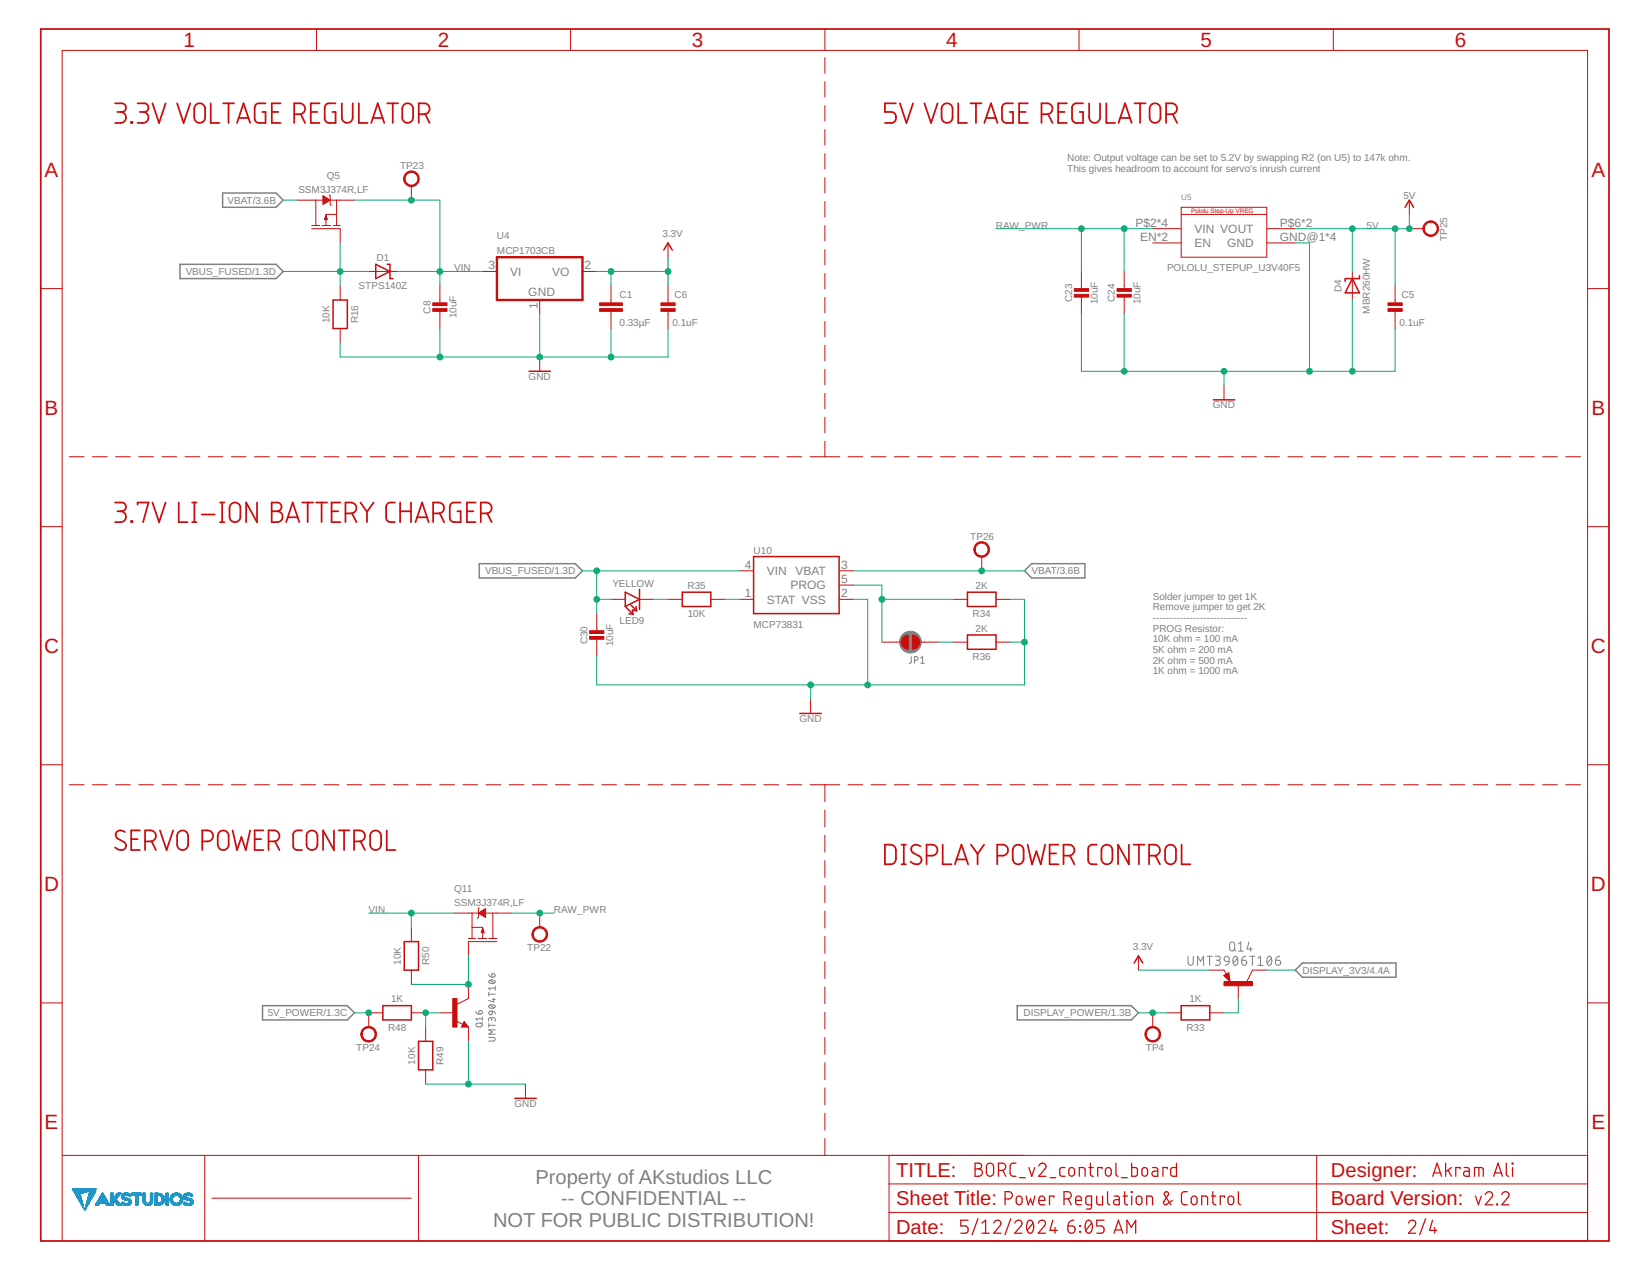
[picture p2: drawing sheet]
<svg xmlns="http://www.w3.org/2000/svg" width="279mm" height="216mm" viewBox="0 0 279 216" stroke-linecap="round" stroke-linejoin="round" font-family="sans-serif">
<defs><g id="words">
<g font-size="3.5" fill="#c90d0c">
<text x="31.1" y="8">1</text>
<text x="74.1" y="8">2</text>
<text x="117.1" y="8">3</text>
<text x="160.1" y="8">4</text>
<text x="203.2" y="8">5</text>
<text x="246.2" y="8">6</text>
<text x="7.5" y="29.9">A</text>
<text x="269.3" y="29.9">A</text>
<text x="7.5" y="70.2">B</text>
<text x="269.3" y="70.2">B</text>
<text x="7.5" y="110.5">C</text>
<text x="269.2" y="110.5">C</text>
<text x="7.5" y="150.8">D</text>
<text x="269.2" y="150.8">D</text>
<text x="7.5" y="191.1">E</text>
<text x="269.3" y="191.1">E</text>
</g>
<g font-size="3.4" fill="#808080">
<text x="90.6" y="200.3">Property of AKstudios LLC</text>
<text x="95" y="203.9">-- CONFIDENTIAL --</text>
<text x="83.4" y="207.6">NOT FOR PUBLIC DISTRIBUTION!</text>
</g>
<g font-size="3.4" fill="#c90d0c">
<text x="151.7" y="199.1">TITLE:</text>
<text x="151.7" y="203.9">Sheet Title:</text>
<text x="225.2" y="203.9">Board Version:</text>
<text x="225.2" y="199.1">Designer:</text>
<text x="151.7" y="208.8">Date:</text>
<text x="225.2" y="208.8">Sheet:</text>
</g>
<g font-size="2" fill="#808080">
<text x="192.2" y="38.4">P$2*4</text>
<text x="193" y="40.8">EN*2</text>
<text x="202.1" y="39.4">VIN VOUT</text>
<text x="202.1" y="41.8">EN</text>
<text x="207.7" y="41.8">GND</text>
<text x="216.6" y="40.8">GND@1*4</text>
<text x="216.6" y="38.4">P$6*2</text>
<text x="82.6" y="45.6">3</text>
<text x="86.3" y="46.7">VI</text>
<text x="93.4" y="46.6">VO</text>
<text x="98.9" y="45.6">2</text>
<text x="89.4" y="50">GND</text>
<text x="91" y="52.2" transform="rotate(-90 91 52.2)">1</text>
<text x="126.1" y="96.3">4</text>
<text x="126.1" y="101.1">1</text>
<text x="129.7" y="97.3">VIN</text>
<text x="133.8" y="99.7">PROG</text>
<text x="134.6" y="97.3">VBAT</text>
<text x="142.3" y="96.3">3</text>
<text x="142.3" y="98.7">5</text>
<text x="142.3" y="101.1">2</text>
<text x="129.7" y="102.1">STAT VSS</text>
</g>
<g font-size="1.7" fill="#808080">
<text x="67.7" y="28.7">TP23</text>
<text x="180.6" y="27.2">Note: Output voltage can be set to 5.2V by swapping R2 (on U5) to 147k ohm.</text>
<text x="180.6" y="29">This gives headroom to account for servo's inrush current</text>
<text x="38.5" y="34.5">VBAT/3.6B</text>
<text x="50.5" y="32.7">SSM3J374R,LF</text>
<text x="55.3" y="30.2">Q5</text>
<text x="237.5" y="33.6">5V</text>
<text x="84.1" y="40.5">U4</text>
<text x="112.1" y="40.1">3.3V</text>
<text x="168.5" y="38.7">RAW_PWR</text>
<text x="231.3" y="38.7">5V</text>
<text x="244.9" y="40.8" transform="rotate(-90 244.9 40.8)">TP25</text>
<text x="31.4" y="46.5">VBUS_FUSED/1.3D</text>
<text x="63.7" y="44.1">D1</text>
<text x="76.9" y="45.9">VIN</text>
<text x="84.1" y="42.9">MCP1703CB</text>
<text x="197.5" y="45.9">POLOLU_STEPUP_U3V40F5</text>
<text x="60.7" y="48.9">STPS140Z</text>
<text x="72.9" y="53.1" transform="rotate(-90 72.9 53.1)">C8</text>
<text x="77.2" y="53.9" transform="rotate(-90 77.2 53.9)">10uF</text>
<text x="104.9" y="50.4">C1</text>
<text x="114.2" y="50.4">C6</text>
<text x="181.4" y="51.1" transform="rotate(-90 181.4 51.1)">C23</text>
<text x="185.8" y="51.5" transform="rotate(-90 185.8 51.5)">10uF</text>
<text x="188.7" y="51.1" transform="rotate(-90 188.7 51.1)">C24</text>
<text x="193" y="51.5" transform="rotate(-90 193 51.5)">10uF</text>
<text x="227" y="49.4" transform="rotate(-90 227 49.4)">D4</text>
<text x="231.8" y="53.1" transform="rotate(-90 231.8 53.1)">MBR260HW</text>
<text x="237.2" y="50.4">C5</text>
<text x="55.8" y="54.7" transform="rotate(-90 55.8 54.7)">10K</text>
<text x="60.6" y="54.7" transform="rotate(-90 60.6 54.7)">R16</text>
<text x="104.9" y="55.2">0.33µF</text>
<text x="113.8" y="55.2">0.1uF</text>
<text x="236.8" y="55.2">0.1uF</text>
<text x="89.5" y="64.3">GND</text>
<text x="205.3" y="69.1">GND</text>
<text x="127.5" y="93.7">U10</text>
<text x="164.2" y="91.4">TP26</text>
<text x="82.1" y="97.2">VBUS_FUSED/1.3D</text>
<text x="103.6" y="99.2">YELLOW</text>
<text x="116.3" y="99.6">R35</text>
<text x="165.1" y="99.6">2K</text>
<text x="174.6" y="97.2">VBAT/3.6B</text>
<text x="195.1" y="101.5">Solder jumper to get 1K</text>
<text x="104.9" y="105.5">LED9</text>
<text x="116.4" y="104.4">10K</text>
<text x="127.5" y="106.2">MCP73831</text>
<text x="164.6" y="104.4">R34</text>
<text x="165.1" y="106.9">2K</text>
<text x="195.1" y="103.3">Remove jumper to get 2K</text>
<text x="195.1" y="105.1">----------------------------</text>
<text x="195.1" y="106.9">PROG Resistor:</text>
<text x="99.4" y="109" transform="rotate(-90 99.4 109)">C30</text>
<text x="103.8" y="109.4" transform="rotate(-90 103.8 109.4)">10uF</text>
<text x="164.6" y="111.7">R36</text>
<text x="195.1" y="108.7">10K ohm = 100 mA</text>
<text x="195.1" y="110.5">5K ohm = 200 mA</text>
<text x="195.1" y="112.3">2K ohm = 500 mA</text>
<text x="195.1" y="114.1">1K ohm = 1000 mA</text>
<text x="135.3" y="122.2">GND</text>
<text x="62.4" y="154.5">VIN</text>
<text x="76.9" y="153.3">SSM3J374R,LF</text>
<text x="76.9" y="150.9">Q11</text>
<text x="93.8" y="154.5">RAW_PWR</text>
<text x="89.2" y="160.9">TP22</text>
<text x="191.7" y="160.8">3.3V</text>
<text x="67.8" y="163.2" transform="rotate(-90 67.8 163.2)">10K</text>
<text x="72.7" y="163.3" transform="rotate(-90 72.7 163.3)">R50</text>
<text x="220.4" y="164.7">DISPLAY_3V3/4.4A</text>
<text x="45.3" y="172">5V_POWER/1.3C</text>
<text x="66.2" y="169.6">1K</text>
<text x="173.2" y="172">DISPLAY_POWER/1.3B</text>
<text x="201.3" y="169.6">1K</text>
<text x="60.3" y="177.8">TP24</text>
<text x="65.7" y="174.4">R48</text>
<text x="193.9" y="177.8">TP4</text>
<text x="200.8" y="174.4">R33</text>
<text x="70.2" y="180.1" transform="rotate(-90 70.2 180.1)">10K</text>
<text x="75.1" y="180.2" transform="rotate(-90 75.1 180.2)">R49</text>
<text x="87" y="187.3">GND</text>
</g>
<text font-size="1.4" fill="#808080" x="199.9" y="33.9">U5</text>
<text font-size="1.1" fill="#c90d0c" x="201.6" y="36">Pololu Step-Up VREG</text>
</g></defs>
<g fill="none" stroke="#808080" stroke-width=".17">
<path d="M154.2 111.1v1l-.3 .1M154.8 111.7l.5-.1v-.4l-.5-.1v1.1M155.8 112.2h.6M155.8 111.4l.3-.3v1.1M208.2 159.5a.44 .44 0 0 1 .5-.1 .44 .44 0 0 1 .3 .4v.7a.43 .43 0 0 1-.5 .4 .43 .43 0 0 1-.4-.4v-.7zM209.5 159.7l.5-.3v1.5M211.4 159.4l-.4 1.2h.9M80.5 171.1a.47 .47 0 0 0 .5 .5M80.6 173.2l.1-.1h.6l.3 .3a.31 .31 0 0 1-.3 .3h-.6l-.2-.2zM81.1 171a.32 .32 0 0 1 .5 .2 .32 .32 0 0 1-.3 .4h-.3zM81.6 173l-.2 .2M81.6 172.4h-1.1l.3 .3"/>
<path d="M81.6 172.1v.6M82.7 175.5l.9 .1 .2 .2-.2 .3h-.9M82.7 164.8a.51 .51 0 0 0 .5 .5M82.7 173.5h1.1M82.7 167.9v.6M82.7 173.2v.6M82.7 168.2h1.1M82.7 166a.62 .62 0 0 1 1.1 .2 .62 .62 0 0 1-1.1-.2zM82.8 171.2l.5-.1v.3a.31 .31 0 0 1-.4 .3 .31 .31 0 0 1-.1-.5zM82.8 170.1a.63 .63 0 0 1 1 .3 .62 .62 0 0 1-1.1-.2zM83 170.1l.6 .5M83 165.9l.6 .4"/>
<path d="M83.2 172.5l.1-.3h.3l.2 .1v.5M83.2 172.7v-.4l-.3-.1-.2 .1v.5M83.3 164.8a.32 .32 0 0 1 .5 .1 .32 .32 0 0 1-.3 .4h-.3zM83.3 171.1l.3 .1 .2 .4M83.3 169.1h.5M83.6 168.9v.6l-.9-.2M83.8 174.2h-1.1l.6 .4-.6 .4h1.1M83.8 166.9v.6M83.8 167.2h-1.1l.3 .3M201.1 161.8v1.1a.43 .43 0 0 0 .4 .4 .43 .43 0 0 0 .4-.4v-1.1M202.7 163.3v-1.5l.5 .9 .5-.9v1.5M204.3 161.8h.8"/>
<path d="M204.7 161.8v1.5M205.7 161.8h.5a.34 .34 0 0 1 .3 .3 .34 .34 0 0 1-.3 .4h-.4M206.1 162.5a.43 .43 0 0 1 .4 .4 .43 .43 0 0 1-.4 .4h-.4M207.3 161.9a.42 .42 0 0 1 .4-.1 .42 .42 0 0 1 .3 .4v.5l-.6-.1-.2-.3zM208 162.7a.67 .67 0 0 1-.7 .6M208.8 160.6l.3 .3M208.8 161.9l.3-.1a.92 .92 0 0 1 0 1.5 .96 .96 0 0 1-.3-1.4zM209.4 162.1l-.7 .9M209.5 160.9h.9M210.1 162.5h.5a.43 .43 0 0 1 .4 .4 .43 .43 0 0 1-.5 .4 .43 .43 0 0 1-.4-.4zM210.8 161.8a.67 .67 0 0 0-.7 .7M211.5 161.8h.9"/>
<path d="M211.6 160.3v.6M211.9 161.8v1.5M212.9 163.3h.8M212.9 162.1l.4-.3v1.5M214.6 161.9l.2-.1a.89 .89 0 0 1 0 1.5 1 1 0 0 1-.2-1.4zM215.2 162.1l-.7 .9M215.9 162.5h.5a.43 .43 0 0 1 .3 .5 .43 .43 0 0 1-.4 .3 .43 .43 0 0 1-.4-.4zM216.6 161.8a.7 .7 0 0 0-.7 .7"/>
</g>
<circle cx="154.1" cy="108.6" r="1.84" fill="#808080" stroke="#808080" stroke-width=".17"/>
<path d="M37.7 32.7h9l1.2 1.2-1.2 1.2h-9zM30.5 44.7h16.2l1.2 1.2-1.2 1.2h-16.2zM81.1 95.4h16.3l1.2 1.2-1.2 1.2h-16.3zM173.4 96.6l1.2-1.2h9v2.4h-9zM44.4 170.2h14.4l1.2 1.2-1.2 1.2h-14.4zM172.1 170.2h19.4l1.2 1.2-1.2 1.2h-19.4zM219.2 164.1l1.2-1.2h15.8v2.5h-15.8z" fill="none" stroke="#808080" stroke-width=".25"/>
<g fill="none" stroke="#c90d0c" stroke-width=".17">
<path d="M53.6 4.9v3.6M96.6 4.9v3.6M139.6 4.9v3.6M139.6 9.7v2.7M139.6 13.8v2.6M139.6 17.9v2.6M182.6 4.9v3.6M225.6 4.9v3.6M50.3 33.9h4.3M52.7 38.7h4.9v2.4M52.7 38.2h1.4M53.4 33.9v4.3"/>
<path d="M54.5 38.2h1.4M54.7 33.8h1.1M54.7 33.1l1.2 .8-1.2 .7zM54.7 34.5h.1M54.7 34.4h.3M54.7 34.3h.5M54.7 34.2h.7M54.7 34.1h.8M54.7 34h1M54.7 33.7h.9M54.7 33.6h.8M54.7 33.5h.6"/>
<path d="M54.7 33.4h.4M54.7 33.3h.2M54.7 33.2h.1M54.9 37.1h.5M55 37h.3M55 36.9h.3M55 36.8h.3M55.1 36.7h.1M55.1 36.6h.1M55.2 36.4l.2 .8h-.5zM55.7 33l.2 .1v1.5l.1 .2M55.9 33.9h4.1"/>
<path d="M56.4 38.2h1.2M57 33.9v4.3M57 36.3h-1.8v1.9M69.6 31.5v2.4M139.6 21.9v2.7M139.6 26v2.6M139.6 30v2.7M139.6 34.1v2.6M139.6 38.1v2.7M195.1 38.7h4.8M199.9 36.3h14.5M199.9 35.1h14.5v8.4h-14.5z"/>
<path d="M214.4 38.7h4.8M238.5 33.9v2.4M238.5 38.7h2.4M6.9 48.8h3.6M57.6 48.3v2.5M57.6 55.6v2.4M62.4 45.9h4.8M74.4 48.3v3.2M74.4 52.5v3.1M81.7 45.9h2.4M91.3 50.8v2.4M98.6 45.9h2.4"/>
<path d="M103.4 48.3v2.9M103.4 52.7v2.9M113.1 41.1v2.4M113.1 48.3v3.2M113.1 52.5v3.1M139.6 42.2v2.6M139.6 46.2v2.7M139.6 50.3v2.6M139.6 54.4v2.6M139.6 58.4v2.7M183 45.9v3.2M183 50v3.2"/>
<path d="M190.2 45.9v3.2M190.2 50v3.2M195.1 41.1h4.8M214.4 41.1h4.8M228.9 45.9v4.9M236.1 48.3v3.2M236.1 52.5v3.1M268.7 48.8h3.6M11.7 77.3h2.5M15.6 77.3h2.5M19.6 77.3h2.5M23.5 77.3h2.5"/>
<path d="M27.4 77.3h2.5M31.3 77.3h2.5M35.2 77.3h2.5M39.2 77.3h2.4M43.1 77.3h2.5M47 77.3h2.5M50.9 77.3h2.5M54.8 77.3h2.5M58.7 77.3h2.5M62.7 77.3h2.5M66.6 77.3h2.5M70.5 77.3h2.5"/>
<path d="M74.4 77.3h2.5M78.3 77.3h2.5M82.3 77.3h2.4M86.2 77.3h2.5M90.1 77.3h2.5M91.3 60.4v2.4M94 77.3h2.5M97.9 77.3h2.5M101.8 77.3h2.5M105.7 77.3h2.5M109.7 77.3h2.5M113.6 77.3h2.5"/>
<path d="M117.5 77.3h2.5M121.4 77.3h2.5M125.3 77.3h2.5M129.3 77.3h2.5M133.2 77.3h2.5M137.1 77.3h5M139.6 62.5v2.6M139.6 66.5v2.7M139.6 70.6v2.6M139.6 74.7v2.6M143.5 77.3h2.5M147.4 77.3h2.5"/>
<path d="M151.3 77.3h2.5M155.3 77.3h2.5M159.2 77.3h2.5M163.1 77.3h2.5M167 77.3h2.5M170.9 77.3h2.5M174.9 77.3h2.5M178.8 77.3h2.5M182.7 77.3h2.5M186.6 77.3h2.5M190.5 77.3h2.5M194.4 77.3h2.5"/>
<path d="M198.4 77.3h2.5M202.3 77.3h2.5M206.2 77.3h2.5M207.1 65.2v2.4M210.1 77.3h2.5M214 77.3h2.5M218 77.3h2.5M221.9 77.3h2.5M225.8 77.3h2.5M229.7 77.3h2.5M233.6 77.3h2.5M237.5 77.3h2.5"/>
<path d="M241.4 77.3h2.5M245.4 77.3h2.5M249.3 77.3h2.5M253.2 77.3h2.5M257.1 77.3h2.5M261 77.3h2.5M265 77.3h2.5M6.9 89.1h3.6M125.1 96.6h2.4M142 96.6h2.4M142 99h2.4M166.1 94.2v2.4"/>
<path d="M268.7 89.1h3.6M101 103.8v3.2M101 107.9v3.2M103.4 101.4h2.4M108.2 101.4h2.4M113.1 101.4h2.4M120.3 101.4h2.4M125.1 101.4h2.4M137.2 118.3v2.4M142 101.4h2.4M149.2 108.6h3.3M155.6 108.6h3.3"/>
<path d="M161.3 101.4h2.4M161.3 108.6h2.4M168.6 101.4h2.4M168.6 108.6h2.4M6.9 129.4h3.6M11.7 132.8h2.5M15.6 132.8h2.5M19.6 132.8h2.5M23.5 132.8h2.5M27.4 132.8h2.5M31.3 132.8h2.5M35.2 132.8h2.5"/>
<path d="M39.2 132.8h2.4M43.1 132.8h2.5M47 132.8h2.5M50.9 132.8h2.5M54.8 132.8h2.5M58.7 132.8h2.5M62.7 132.8h2.5M66.6 132.8h2.5M70.5 132.8h2.5M74.4 132.8h2.5M78.3 132.8h2.5M82.3 132.8h2.4"/>
<path d="M86.2 132.8h2.5M90.1 132.8h2.5M94 132.8h2.5M97.9 132.8h2.5M101.8 132.8h2.5M105.7 132.8h2.5M109.7 132.8h2.5M113.6 132.8h2.5M117.5 132.8h2.5M121.4 132.8h2.5M125.3 132.8h2.5M129.3 132.8h2.5"/>
<path d="M133.2 132.8h2.5M137.1 132.8h5M139.6 132.8v2.8M139.6 137.1v2.8M143.5 132.8h2.5M147.4 132.8h2.5M151.3 132.8h2.5M155.3 132.8h2.5M159.2 132.8h2.5M163.1 132.8h2.5M167 132.8h2.5M170.9 132.8h2.5"/>
<path d="M174.9 132.8h2.5M178.8 132.8h2.5M182.7 132.8h2.5M186.6 132.8h2.5M190.5 132.8h2.5M194.4 132.8h2.5M198.4 132.8h2.5M202.3 132.8h2.5M206.2 132.8h2.5M210.1 132.8h2.5M214 132.8h2.5M218 132.8h2.5"/>
<path d="M221.9 132.8h2.5M225.8 132.8h2.5M229.7 132.8h2.5M233.6 132.8h2.5M237.5 132.8h2.5M241.4 132.8h2.5M245.4 132.8h2.5M249.3 132.8h2.5M253.2 132.8h2.5M257.1 132.8h2.5M261 132.8h2.5M265 132.8h2.5"/>
<path d="M268.7 129.4h3.6M69.6 156.9v2.4M76.9 154.5h4M79.3 158.8h1.2M79.9 154.5v4.3M79.9 156.9h1.8v1.9M80.9 158.8h1.4M81 154.5l1.2-.7v1.4zM81 154.5h1.2M81.1 154.4h1.1M81.1 153.6l-.1 .2v1.4l-.2 .2M81.2 154.6h1"/>
<path d="M81.3 154.3h.9M81.4 154.7h.8M81.4 154.2h.8M81.5 157.7h.4M81.5 157.6h.4M81.6 157.5h.2M81.6 154.9h.6M81.6 157.4h.2M81.6 154.1h.6M81.6 157.2h.1M81.7 157.1h.1M81.7 157.1l.2 .7h-.5z"/>
<path d="M81.8 155h.4M81.8 154h.4M82 155.1h.2M82 153.9h.2M82.2 155.2h.1M82.3 154.5h4.2M82.7 158.8h1.4M83.4 154.5v4.3M84.1 159.3h-4.8v2.4M91.3 154.5v2.4M139.6 141.3v2.9M139.6 145.6v2.9"/>
<path d="M139.6 149.9v2.8M139.6 154.2v2.8M139.6 158.4v2.9M6.9 169.7h3.6M64.8 171.4h-2.4v2.4M69.6 164.1v2.5M69.6 171.4h2.4M72 173.8v2.4M74.4 171.4h2.5M77.2 172.7l1.1 .6M78.5 172.8l.8 1h-1.2zM79.3 166.6v2.4l-2 .9"/>
<path d="M79.3 173.8v2.4M139.6 162.7v2.9M139.6 167v2.8M139.6 171.3v2.8M139.6 175.5v2.9M139.6 179.8v2.9M192.7 161.7v2.4M195.1 171.4v2.4M197.5 171.4h2.4M204.7 171.4h2.4M204.7 164.1h2.4l.4 .7M207.1 165.1l.9-.5 .2 1.5z"/>
<path d="M209.5 166.6v2.4M214.4 164.1h-2.4l-1 2M268.7 169.7h3.6M10.5 195.5h258.2M34.6 195.5v14.5M70.8 195.5v14.5M72 181v2.4M88.9 183.4v2.4M139.6 184.1v2.8M139.6 188.4v2.8M139.6 192.6v2.9M150.5 195.5v14.5h118.2v-201.5h-258.2v201.5"/>
<path d="M222.8 195.5v14.5M35.9 202.7h33.7M150.5 205.1h118.2M150.5 200.3h118.2"/>
</g>
<g fill="none" stroke="#c90d0c" stroke-width=".21">
<path d="M165 196.8h.6a.49 .49 0 0 1 .5 .5 .49 .49 0 0 1-.5 .5 .62 .62 0 0 1 .6 .6 .62 .62 0 0 1-.6 .6h-.6zM165 197.8h.6M167.2 196.9l.5-.1 .3 .3 .1 1.3a.61 .61 0 0 1-.6 .6 .61 .61 0 0 1-.6-.6v-1zM169 198h.6a.61 .61 0 0 0 .6-.6 .61 .61 0 0 0-.6-.6h-.6v2.2M169.7 198l.5 1M171.9 196.8h-.5a.51 .51 0 0 0-.5 .5v1.2l.1 .3 .4 .2h.5M172.5 199.3h1M174.1 197.5l.5 1.5 .5-1.5M175.8 197.3a.6 .6 0 0 1 .8-.5 .6 .6 0 0 1 .2 1l-1 1.2h1.2M177.7 199.3h1M180.2 197.5l-.6 .1-.3 .3 .1 .9 .3 .2h.5M181 197.7l.4-.2a.83 .83 0 0 1 0 1.5l-.3-.1-.2-.2z"/>
<path d="M182.6 199v-1.5l.8 .1 .2 .2v1.2M184.3 197.5h.7M184.5 196.8l.1 2 .4 .2M186.5 197.8v-.3h-.7v1.5M187.2 197.7l.5-.2a.83 .83 0 0 1 0 1.5l-.4-.1-.2-.2v-.7zM188.8 196.8l.1 2 .3 .2M189.8 199.3h1M191.5 196.8v2.2h.8l.2-.2v-1l-.2-.2-.8-.1M193.3 197.7l.5-.2a.83 .83 0 0 1 0 1.5l-.3-.1-.2-.2zM195.1 197.5l.6 .1 .2 .2v1.2h-.5a.43 .43 0 0 1-.5-.4 .43 .43 0 0 1 .5-.4h.5M197.5 197.8v-.3h-.7v1.5M199.1 196.8v2.2h-.8l-.2-.2v-1l.2-.2 .8-.1"/>
<path d="M242.5 199l.7-2.2 .7 2.2M242.7 198.5h1.1M244.6 196.8v2.2M245.1 198l.5 1M245.6 197.5l-1 .8M247.1 197.8v-.3h-.7v1.5M247.8 197.5l.6 .1 .2 .2v1.2h-.5a.43 .43 0 0 1-.4-.4 .43 .43 0 0 1 .4-.4h.5M249.5 199v-1.5h1.2l.2 .2 .1 .2v1.1M250.3 197.5v1.5M252.8 199l.7-2.2 .8 2.2M253 198.5h1.1M254.9 196.8v1.8l.1 .3 .3 .1"/>
<path d="M255.9 196.8h.1v.1h-.1zM256 197.5v1.5M163.8 206.5h-1.2v.9h.7a.63 .63 0 0 1 .5 .6 .63 .63 0 0 1-.5 .7h-.7M165.5 206.2l-1 2.7M166.2 208.7h1.2M166.2 206.9l.6-.4v2.2M168.2 206.9a.6 .6 0 0 1 .8-.4 .6 .6 0 0 1 .2 .9l-1 1.3h1.2M170.1 202.9h.6a.61 .61 0 0 0 .6-.7 .61 .61 0 0 0-.6-.6h-.6v2.3M171 206.2l-.9 2.7M171.7 206.9a.61 .61 0 0 1 .9-.4 .61 .61 0 0 1 .2 .9l-1.1 1.3h1.3M172.1 202.5l.5-.1a.84 .84 0 0 1 .1 1.4h-.3l-.4-.3zM173.7 202.4l.3 1.5 .4-1 .4 1 .3-1.5"/>
<path d="M174 206.6a.51 .51 0 0 1 .6-.1 .51 .51 0 0 1 .3 .5v.6v.5a.53 .53 0 0 1-.6 .6 .53 .53 0 0 1-.5-.6l-.1-.8zM174.8 206.9l-1 1.3M175.7 206.9a.6 .6 0 0 1 .9-.4 .6 .6 0 0 1 .1 .9l-1 1.3h1.2M175.8 203.1h1a.52 .52 0 0 0-.3-.7 .52 .52 0 0 0-.7 .5l.1 .8 .3 .2h.6M178.2 206.5l-.5 1.7h1.2M178.4 202.6v-.2h-.8v1.5M178.5 207.7v1M180.1 202.9h.6a.61 .61 0 0 0 .6-.7 .61 .61 0 0 0-.6-.6h-.6v2.3M180.7 207.4h.8a.62 .62 0 0 1 .5 .7 .62 .62 0 0 1-.7 .6 .62 .62 0 0 1-.6-.7zM180.8 202.9l.5 1M181.7 206.5a.98 .98 0 0 0-1 .9M182 203.1h1a.51 .51 0 0 0-.3-.7 .51 .51 0 0 0-.7 .5l.1 .8 .3 .2h.6"/>
<path d="M182.7 207.4h.2v.1h-.2zM182.7 208.4h.2v.1h-.2zM183.9 206.6a.51 .51 0 0 1 .6-.1 .51 .51 0 0 1 .3 .5l.1 .6-.1 .5a.54 .54 0 0 1-.6 .6 .54 .54 0 0 1-.5-.6l-.1-.8zM184.7 203.9h-.6l-.3-.3v-1l.2-.2h.7v1.8l-.2 .4h-.6M184.7 206.9l-1 1.3M185.6 202.4v1.1l.1 .2 .3 .2h.6v-1.5M186.8 206.5h-1.2v.9h.8a.63 .63 0 0 1 .4 .6 .63 .63 0 0 1-.4 .7h-.8M187.4 201.6l.1 2 .3 .3M188.5 208.7l.8-2.2 .7 2.2M188.6 202.4h.6l.2 .2v1.3h-.5a.43 .43 0 0 1-.5-.5 .43 .43 0 0 1 .5-.4h.5M188.7 208.1h1.1M190.1 202.4h.7"/>
<path d="M190.3 201.6l.1 2 .1 .2 .3 .1M190.7 208.7v-2.2l.8 1.2 .7-1.2v2.2M191.5 201.6h.1v.2h-.1zM191.5 202.4v1.5M192.4 202.5l.4-.1a.83 .83 0 0 1 0 1.4h-.3l-.2-.3zM194.1 203.9v-1.5l.8 .1 .2 .2v1.2M198.4 203.1l-1 .7a.36 .36 0 0 1-.4-.1 .36 .36 0 0 1 0-.4l.7-1.1a.36 .36 0 0 0-.3-.6 .36 .36 0 0 0-.3 .6l1 1.7M200.9 201.6h-.5a.51 .51 0 0 0-.5 .5v1.2l.1 .3a.85 .85 0 0 0 .9 .3M201.7 202.5l.5-.1a.83 .83 0 0 1 0 1.4h-.4l-.2-.3v-.6zM203.4 203.9v-1.5h.7l.2 .2 .1 1.3M205 202.4h.8M205.3 201.6v1.9l.2 .3 .3 .1"/>
<path d="M207.2 202.6v-.2h-.7v1.5M207.9 202.5l.5-.1a.83 .83 0 0 1 0 1.4h-.4l-.2-.3zM209.6 201.6v1.9l.1 .2 .3 .2M238.4 206.9a.61 .61 0 0 1 .8-.4 .61 .61 0 0 1 .2 .9l-1 1.3h1.2M241.3 206.2l-1 2.7M242.4 206.5l-.5 1.7h1.3M242.8 207.7v1M249.7 202.4l.5 1.5 .5-1.5M251.4 202.1a.61 .61 0 0 1 .8-.5 .61 .61 0 0 1 .2 1l-1 1.3h1.2M253.3 203.7h.1v.2h-.1zM254.1 202.1a.6 .6 0 0 1 .9-.5 .6 .6 0 0 1 .2 1l-1.1 1.3h1.3"/>
</g>
<g fill="none" stroke="#c90d0c" stroke-width=".3">
<path d="M6.9 4.9h265.4v205.1h-265.4zM19.5 17.5h1.1a.73 .73 0 0 1 .7 .7 .73 .73 0 0 1-.7 .7h-.7M20.4 18.9a.93 .93 0 0 1 .9 1 .93 .93 0 0 1-.9 .9h-.9M23.3 17.5h1.1a.73 .73 0 0 1 .7 .7 .73 .73 0 0 1-.7 .7h-.8M24.2 18.9a.93 .93 0 0 1 .9 1 .93 .93 0 0 1-.9 .9h-.9M25.8 17.5l1.1 3.3 1.1-3.3M30 17.5l1.1 3.3 1.1-3.3M33.2 17.7a.91 .91 0 0 1 1-.2 .91 .91 0 0 1 .5 .9v1.5a.92 .92 0 0 1-.9 .9 .92 .92 0 0 1-.9-.9v-1.5zM35.7 17.5v3.3h1.4M37.8 17.5h1.8M38.7 17.5v3.3M40.4 20h1.6"/>
<path d="M44.9 17.5h-1.1a.7 .7 0 0 0-.7 .7v1.9a.77 .77 0 0 0 .7 .7h1.1v-1.9h-.5M46 18.9h1.1M47.5 17.5h-1.5v3.3h1.5M49.8 19.3a1.67 1.67 0 0 0 1.6-.3 .91 .91 0 0 0 .2-1 .91 .91 0 0 0-.9-.5h-.9v3.3M50.9 19.3l.7 1.5M52.6 18.9h1.1M54.1 17.5h-1.5v3.3h1.5M56.8 17.5h-1.1a.7 .7 0 0 0-.8 .7v1.9a.77 .77 0 0 0 .8 .7h1.1v-1.9h-.6M57.8 17.5v2.4a.92 .92 0 0 0 1 .9 .92 .92 0 0 0 .9-.9v-2.4M60.7 17.5v3.3h1.5M63.1 20h1.6M65.5 17.5h1.9"/>
<path d="M66.5 17.5v3.3M68.4 17.7a.92 .92 0 0 1 1-.1 .92 .92 0 0 1 .5 .8v1.5a.92 .92 0 0 1-.9 .9 .92 .92 0 0 1-.9-.9v-1.8zM70.9 19.3a1.67 1.67 0 0 0 1.6-.3 .93 .93 0 0 0 .1-1 .93 .93 0 0 0-.8-.5h-.9v3.3M72 19.3l.7 1.5M151.6 17.5h-1.8v1.4h1.1a.95 .95 0 0 1 .7 1 .95 .95 0 0 1-.7 .9h-1.1M152.3 17.5l1.1 3.3 1.1-3.3M156.4 17.5l1.2 3.3 1.1-3.3M159.7 17.7a.93 .93 0 0 1 1-.2 .93 .93 0 0 1 .5 .9v1.5a.93 .93 0 0 1-.9 .9 .93 .93 0 0 1-1-.9v-1.5zM162.2 17.5v3.3h1.4M164.2 17.5h1.9M165.2 17.5v3.3M166.9 20h1.6"/>
<path d="M171.4 17.5h-1.1a.73 .73 0 0 0-.7 .7v1.9a.77 .77 0 0 0 .7 .7h1.1v-1.9h-.5M172.5 18.9h1.1M173.9 17.5h-1.4v3.3h1.4M176.3 19.3a1.67 1.67 0 0 0 1.6-.3 .91 .91 0 0 0 .1-1 .91 .91 0 0 0-.8-.5h-.9v3.3M177.4 19.3l.7 1.5M179.1 18.9h1.1M180.6 17.5h-1.5v3.3h1.5M183.3 17.5h-1.1a.73 .73 0 0 0-.8 .7v1.9a.77 .77 0 0 0 .8 .7h1.1v-1.9h-.6M184.3 17.5v2.4a.92 .92 0 0 0 .9 .9 .92 .92 0 0 0 1-.9v-2.4M187.2 17.5v3.3h1.5M189.6 20h1.6M192 17.5h1.9"/>
<path d="M192.9 17.5v3.3M194.9 17.7a.91 .91 0 0 1 1-.2 .91 .91 0 0 1 .5 .9v1.5a.92 .92 0 0 1-.9 .9 .92 .92 0 0 1-1-.9v-1.5zM197.3 19.3a1.67 1.67 0 0 0 1.7-.3 .91 .91 0 0 0 .1-1 .91 .91 0 0 0-.8-.5h-1v3.3M198.5 19.3l.7 1.5M22.2 20.6h.2v.2h-.2zM40.1 20.8l1.1-3.3 1.1 3.3M62.8 20.8l1.1-3.3 1.1 3.3M166.6 20.8l1.1-3.3 1.1 3.3M189.3 20.8l1.1-3.3 1.1 3.3M19.5 85h1.1a.74 .74 0 0 1 .7 .8 .74 .74 0 0 1-.7 .7h-.7M20.4 86.5a.92 .92 0 0 1 .9 .9 .92 .92 0 0 1-.9 .9h-.9M22.2 88.2h.2v.1h-.2z"/>
<path d="M23.3 85.4v-.4h1.8l-.9 3.3M25.8 85l1.1 3.3 1.1-3.3M30.2 85v3.3h1.5M32.5 88.3h.8M32.5 85h.8M32.9 85v3.3M34.1 87.1h2.2M37.2 88.3h.8M37.2 85h.8M37.6 85v3.3M39.2 85.2a.93 .93 0 0 1 .9-.1 .93 .93 0 0 1 .6 .8v1.5a.92 .92 0 0 1-.9 1 .92 .92 0 0 1-1-1v-1.5zM43.5 85v3.3l-1.8-3.3v3.3"/>
<path d="M46 85h.9a.74 .74 0 0 1 .7 .8 .74 .74 0 0 1-.7 .7 .92 .92 0 0 1 .9 .9 .92 .92 0 0 1-.9 .9h-.9zM46 86.5h.9M48.4 88.3l1.1-3.3 1.2 3.3M48.7 87.5h1.7M51.1 85h1.9M52.1 85v3.3M53.5 85h1.9M54.4 85v3.3M56.1 86.5h1.1M57.6 85h-1.5v3.3h1.5M58.5 86.9a1.67 1.67 0 0 0 1.6-.3 .91 .91 0 0 0 .1-1 .91 .91 0 0 0-.8-.6h-.9v3.3M59.6 86.9l.7 1.4"/>
<path d="M61 85l1.1 1.6M62.1 86.6v1.7M63.2 85l-1.1 1.6M66.8 85h-.7a.73 .73 0 0 0-.8 .8v1.8a.74 .74 0 0 0 .8 .7h.7M67.7 86.5h1.9M67.7 85v3.3M69.6 85v3.3M70.3 88.3l1.1-3.3 1.1 3.3M70.6 87.5h1.7M73.3 86.9a1.67 1.67 0 0 0 1.6-.3 .91 .91 0 0 0 .2-1 .91 .91 0 0 0-.9-.6h-.9v3.3M74.4 86.9l.8 1.4M78 85h-1.1a.7 .7 0 0 0-.8 .8v1.8a.74 .74 0 0 0 .8 .7h1.1v-1.8h-.6"/>
<path d="M79 86.5h1.1M80.5 85h-1.5v3.3h1.5M81.4 86.9a1.67 1.67 0 0 0 1.6-.3 .93 .93 0 0 0 .1-1 .93 .93 0 0 0-.8-.6h-.9v3.3M82.5 86.9l.7 1.4M21.1 140.8a.87 .87 0 0 0-1-.3 .87 .87 0 0 0-.5 .9l.3 .5 1.1 .6a.76 .76 0 0 1 .2 .9 .76 .76 0 0 1-.9 .4l-.8-.4M22.2 142h1.1M23.7 140.5h-1.5v3.3h1.5M24.6 142.4h.9a.93 .93 0 0 0 .9-1 .93 .93 0 0 0-.9-.9h-.9v3.3M25.7 142.4l.7 1.4M27.1 140.5l1.1 3.3 1.1-3.3M30.3 140.7a.93 .93 0 0 1 1-.1 .93 .93 0 0 1 .5 .8v1.5a.93 .93 0 0 1-.9 .9 .93 .93 0 0 1-.9-.9v-1.5zM34.2 142.4h.9a.93 .93 0 0 0 1-1 .93 .93 0 0 0-1-.9h-.9v3.3"/>
<path d="M37.2 140.7a.91 .91 0 0 1 1-.1 .91 .91 0 0 1 .5 .8v1.5a.92 .92 0 0 1-.9 .9 .92 .92 0 0 1-.9-.9v-1.5zM39.4 140.5l.7 3.3 .8-2.2 .7 2.2 .7-3.3M43.1 142h1.1M44.6 140.5h-1.5v3.3h1.5M45.4 142.4h1a.93 .93 0 0 0 .9-1 .93 .93 0 0 0-.9-.9h-1v3.3M46.5 142.4l.8 1.4M51.1 140.5h-.7a.74 .74 0 0 0-.8 .7v1.9a.7 .7 0 0 0 .8 .7h.7M52.2 140.7a.92 .92 0 0 1 1-.1 .92 .92 0 0 1 .5 .8v1.5a.92 .92 0 0 1-.9 .9 .92 .92 0 0 1-.9-.9v-1.7zM56.5 140.5v3.3l-1.8-3.3v3.3M57.3 140.5h1.8M58.2 140.5v3.3M59.9 142.4h1a.93 .93 0 0 0 .9-1 .93 .93 0 0 0-.9-.9h-1v3.3"/>
<path d="M61 142.4l.8 1.4M62.9 140.7a.93 .93 0 0 1 1-.1 .93 .93 0 0 1 .6 .8v1.5a.93 .93 0 0 1-.9 .9 .93 .93 0 0 1-1-.9v-1.5zM65.4 140.5v3.3h1.5M149.8 142.9a1.79 1.79 0 0 1 1.5 .3l.3 .6v1.8a.87 .87 0 0 1-.9 .6h-.9zM152.6 142.9h.7M152.6 146.2h.7M153 142.9v3.3M155.8 143.2a.87 .87 0 0 0-1.1-.3 .87 .87 0 0 0-.5 .9l.4 .5 1 .6a.76 .76 0 0 1 .3 1 .76 .76 0 0 1-1 .3l-.8-.4M156.8 144.8h.9a.93 .93 0 0 0 1-1 .93 .93 0 0 0-1-.9h-.9v3.3M159.5 142.9v3.3h1.5M161.6 146.2l1.1-3.3 1.1 3.3M161.9 145.4h1.7"/>
<path d="M164.3 142.9l1.1 1.6M165.4 144.5v1.7M166.5 142.9l-1.1 1.6M168.8 144.8h.9a.93 .93 0 0 0 .9-1 .93 .93 0 0 0-.9-.9h-.9v3.3M171.7 143.2a.91 .91 0 0 1 1-.2 .91 .91 0 0 1 .5 .8v1.5a.92 .92 0 0 1-.9 1 .92 .92 0 0 1-.9-1v-1.5zM173.9 142.9l.7 3.3 .8-2.2 .7 2.2 .8-3.3M177.6 144.4h1.1M179.1 142.9h-1.5v3.3h1.5M180 144.8h.9a.93 .93 0 0 0 .9-1 .93 .93 0 0 0-.9-.9h-.9v3.3M181.1 144.8l.7 1.4M185.6 142.9h-.7a.74 .74 0 0 0-.8 .8v1.8a.7 .7 0 0 0 .8 .7h.7M186.7 143.2a.93 .93 0 0 1 1-.2 .93 .93 0 0 1 .6 .8v1.5a.93 .93 0 0 1-1 .9 .93 .93 0 0 1-.9-.9v-1.5z"/>
<path d="M191.1 142.9v3.3l-1.9-3.3v3.3M191.8 142.9h1.9M192.7 142.9v3.3M194.5 144.8h.9a.93 .93 0 0 0 .9-1 .93 .93 0 0 0-.9-.9h-.9v3.3M195.6 144.8l.7 1.4M197.5 143.2a.91 .91 0 0 1 1-.2 .91 .91 0 0 1 .5 .8v1.5a.92 .92 0 0 1-.9 1 .92 .92 0 0 1-.9-1v-1.5zM200 142.9v3.3h1.4"/>
</g>
<g fill="none" stroke="#c90d0c" stroke-width=".25">
<path d="M237.8 35.1l.7-1.2 .7 1.2M56.4 50.8h2.4v4.8h-2.4zM63.6 44.7l2.4 1.2-2.4 1.2zM65.5 44.7h.5v2.4h.5M112.3 42.3l.8-1.2 .7 1.2M228.9 47.1l1.2 2.5h-2.5zM230.1 46.7v.4h-2.5v.5M89.5 62.8h3.7M205.3 67.6h3.7M108.2 99.7v3.4M127.5 94.2h14.5v9.6h-14.5zM105.8 100.2l2.4 1.2-2.4 1.2z"/>
<path d="M105.9 102.7l1.2 1.2M106.4 103.8l.7 .1M106.8 102.4l.9 .9M107.6 102.6l.1 .7M107.7 103.3l-.7-.1 .1 .7M115.5 100.2h4.8v2.4h-4.8zM163.7 100.2h4.9v2.4h-4.9zM163.7 107.4h4.9v2.5h-4.9zM135.4 120.7h3.6M68.4 159.3h2.4v4.8h-2.4zM64.8 170.2h4.8v2.4h-4.8zM70.8 176.2h2.4v4.8h-2.4z"/>
<path d="M78.5 173.3l.2 .2h-.4l.2-.4 .5 .6h-.7M191.9 162.9l.8-1.2 .7 1.2M199.9 170.2h4.8v2.4h-4.8zM207.9 164.7l-.6 .4 .7 .7-.1-.9-.4 .2 .3 .4v-.4M87.1 185.8h3.6"/>
</g>
<path d="M84.1 43.5h14.5v7.3h-14.5z" fill="none" stroke="#c90d0c" stroke-width=".4"/>
<g fill="#c90d0c" stroke="#c90d0c" stroke-width=".17">
<path d="M111.8 52.2h2.5v.5h-2.5z"/>
<path d="M111.8 51.2h2.5v.5h-2.5z"/>
<path d="M73.2 52.2h2.4v.5h-2.4z"/>
<path d="M73.2 51.2h2.4v.5h-2.4z"/>
<path d="M101.5 52.2h3.8v.5h-3.8z"/>
<path d="M101.5 51.2h3.8v.5h-3.8z"/>
<path d="M99.8 107.7h2.4v.5h-2.4z"/>
<path d="M99.8 106.7h2.4v.5h-2.4z"/>
<path d="M76.6 169h.7v4.8h-.7z"/>
<path d="M181.8 49.8h2.4v.5h-2.4z"/>
<path d="M181.8 48.8h2.4v.5h-2.4z"/>
<path d="M189 49.8h2.5v.5h-2.5z"/>
<path d="M189 48.8h2.5v.5h-2.5z"/>
<path d="M207.1 166.1h4.9v.7h-4.9z"/>
<path d="M234.9 52.2h2.4v.5h-2.4z"/>
<path d="M234.9 51.2h2.4v.5h-2.4z"/>
</g>
<g fill="#c90d0c" stroke="#c90d0c" stroke-width=".17">
<path d="M68.7 29.3a1.32 1.32 0 0 1 2.1 .3 1.32 1.32 0 0 1-.8 1.9 1.32 1.32 0 0 1-1.7-1.3h.2a1.08 1.08 0 0 1 1.6-1 1.08 1.08 0 0 1 .2 1.8 1.08 1.08 0 0 1-1.7-.5l-.1-.3h-.2l.2-.6z" fill-rule="evenodd"/>
<path d="M241.2 37.8a1.33 1.33 0 0 1 2.1 .3 1.33 1.33 0 0 1-.9 1.9 1.33 1.33 0 0 1-1.6-1.3h.2a1.09 1.09 0 0 1 1.7-.9 1.09 1.09 0 0 1 .1 1.8 1.09 1.09 0 0 1-1.7-.6l-.1-.3h-.2v-.3z" fill-rule="evenodd"/>
<path d="M165.2 92a1.33 1.33 0 0 1 2.1 .3 1.33 1.33 0 0 1-.8 1.9 1.33 1.33 0 0 1-1.7-1.2h.2a1.09 1.09 0 0 1 1.6-1 1.09 1.09 0 0 1 .2 1.8 1.09 1.09 0 0 1-1.7-.5l-.1-.3h-.2l.2-.7z" fill-rule="evenodd"/>
<path d="M194.1 174.1a1.33 1.33 0 0 1 2.1 .2 1.33 1.33 0 0 1-.8 2 1.33 1.33 0 0 1-1.6-1.3h.2a1.09 1.09 0 0 1 1.5-1 1.09 1.09 0 0 1 .3 1.8 1.09 1.09 0 0 1-1.8-.5v-.3h-.2l.1-.7z" fill-rule="evenodd"/>
<path d="M152.8 107.8l.5-.3 .4-.1v2.5a1.2 1.2 0 0 1-1.1-.8 1.2 1.2 0 0 1 .2-1.3z" fill-rule="evenodd"/>
<path d="M154.4 107.4a1.21 1.21 0 0 1 1.2 1.2 1.21 1.21 0 0 1-1.2 1.3z" fill-rule="evenodd"/>
<path d="M90.4 157.2a1.33 1.33 0 0 1 2.1 .2 1.33 1.33 0 0 1-.8 2 1.33 1.33 0 0 1-1.7-1.3h.3a1.09 1.09 0 0 1 1.5-1 1.09 1.09 0 0 1 .3 1.8 1.09 1.09 0 0 1-1.8-.5v-.3h-.3l.1-.3z" fill-rule="evenodd"/>
<path d="M61.4 174.1a1.33 1.33 0 0 1 2.1 .2 1.33 1.33 0 0 1-.8 2 1.33 1.33 0 0 1-1.6-1.3h.2a1.09 1.09 0 0 1 1.5-1 1.09 1.09 0 0 1 .3 1.8 1.09 1.09 0 0 1-1.8-.5v-.3h-.2l.1-.7z" fill-rule="evenodd"/>
</g>
<g fill="none" stroke="#0dab76" stroke-width=".17">
<path d="M47.9 33.9h2.4M60 33.9h14.4v14.4M168.6 38.7h26.5M183 38.7v7.2M190.2 38.7v7.2M228.9 38.7v7.2M236.1 38.7v9.6M238.5 36.3v2.4h-19.3M47.9 45.9h14.5M57.6 41.1v7.2M67.2 45.9h14.5M74.4 55.6v4.8"/>
<path d="M91.3 53.2v7.2M101 45.9h12.1M103.4 45.9v2.4M103.4 55.6v4.8M113.1 55.6v4.8h-55.5v-2.4M183 53.2v9.6h53.1v-7.2M190.2 53.2v9.6M219.2 41.1h2.4v21.7M228.9 50.8v12M207.1 62.8v2.4M98.6 96.6h26.5M101 96.6v7.2"/>
<path d="M144.4 96.6h29M144.4 99h4.8v9.6M101 101.4h2.4M110.6 101.4h2.5M122.7 101.4h2.4M137.2 115.9v2.4M144.4 101.4h2.4v14.5M149.2 101.4h12.1M158.9 108.6h2.4M171 101.4h2.4v14.5h-72.4v-4.8M171 108.6h2.4M62.4 154.5h14.5"/>
<path d="M69.6 154.5v2.4M86.5 154.5h7.2M60 171.4h2.4M74.4 171.4h-2.4v2.4M79.3 161.7v4.9h-9.7M79.3 176.2v7.2M192.7 164.1h12M192.7 171.4h4.8M209.5 169v2.4h-2.4M214.4 164.1h4.8M72 183.4h16.9"/>
</g>
<g fill="#0dab76" stroke="#0dab76" stroke-width=".17">
<circle cx="74.4" cy="60.4" r=".49"/>
<circle cx="91.3" cy="60.4" r=".49"/>
<circle cx="103.4" cy="60.4" r=".49"/>
<circle cx="137.2" cy="115.9" r=".49"/>
<circle cx="146.8" cy="115.9" r=".49"/>
<circle cx="173.4" cy="108.6" r=".49"/>
<circle cx="207.1" cy="62.8" r=".49"/>
<circle cx="190.2" cy="62.8" r=".49"/>
<circle cx="221.6" cy="62.8" r=".49"/>
<circle cx="228.9" cy="62.8" r=".49"/>
<circle cx="79.3" cy="183.4" r=".49"/>
<circle cx="113.1" cy="45.9" r=".49"/>
<circle cx="103.4" cy="45.9" r=".49"/>
<circle cx="57.6" cy="45.9" r=".49"/>
<circle cx="101" cy="96.6" r=".49"/>
<circle cx="101" cy="101.4" r=".49"/>
<circle cx="74.4" cy="45.9" r=".49"/>
<circle cx="69.6" cy="33.9" r=".49"/>
<circle cx="69.6" cy="154.5" r=".49"/>
<circle cx="166.1" cy="96.6" r=".49"/>
<circle cx="238.5" cy="38.7" r=".49"/>
<circle cx="228.9" cy="38.7" r=".49"/>
<circle cx="236.1" cy="38.7" r=".49"/>
<circle cx="79.3" cy="166.6" r=".49"/>
<circle cx="72" cy="171.4" r=".49"/>
<circle cx="195.1" cy="171.4" r=".49"/>
<circle cx="149.2" cy="101.4" r=".49"/>
<circle cx="62.4" cy="171.4" r=".49"/>
<circle cx="91.3" cy="154.5" r=".49"/>
<circle cx="190.2" cy="38.7" r=".49"/>
<circle cx="183" cy="38.7" r=".49"/>
</g>
<path d="M113.1 43.5v4.8" fill="none" stroke="#0dab76" stroke-width=".21"/>
<g fill="none" stroke="#0696d7" stroke-width=".17">
<path d="M12.3 201.2h4M12.3 201.3h3.9M12.3 201.3h3.7M12.3 201.2h.1M12.3 201.3h3.6M12.4 201.2h.1M12.5 201.6h2.5M12.5 201.2h.1M12.6 201.2h.1M12.6 201.8h1.7M12.7 201.2h.1M12.7 201.9h1"/>
<path d="M12.7 202h.8M12.8 202.1h.8M12.8 201.2h.1M12.8 202.1l.8 .1M12.8 202.2h.8M12.9 202.3h.7M12.9 202.2h.7M12.9 201.2h.1M12.9 202.4h.7M13 202.4h.7M13 201.2h.1M13 202.5h.7"/>
<path d="M13.1 202.6h.6M13.1 201.2h.1M13.1 202.7h.6M13.2 202.8h.6M13.2 201.2h.1M13.2 202.9h.6M13.3 202.9h.5M13.3 201.2h.1M13.3 203h.5M13.4 203.1h.4M13.4 201.2h.1M13.4 203.2h.5"/>
<path d="M13.5 203.3h.4M13.5 201.2h.1M13.5 203.4h.4M13.5 202h-.8M13.6 203.5h.3M13.6 201.2h.1M13.6 202h.1M13.6 203.6h.4M13.7 201.2h.1M13.7 201.9v.1M13.7 203.6h.3M13.7 203.7h.3"/>
<path d="M13.7 203.8h.3M13.8 203.8h.2M13.8 201.2h.1M13.8 201.9h.1M13.8 203.9h.3M13.8 201.9h-1.1M13.9 204h.2M13.9 201.2h.1M13.9 201.9h.1M13.9 204.1h.2M14 204.1h.1M14 204.2h.1"/>
<path d="M14 201.2h.1M14 204.3h.1M14 201.8l-1.3 .1M14.1 204.3h.1M14.1 203.9h-.3M14.1 201.8h.1M14.1 201.2h.1M14.1 204.4h.1M14.2 204.5h.1M14.2 201.8h-1.6M14.2 201.2h.1M14.3 201.2h.1"/>
<path d="M14.4 204.7v.1M14.4 204.6h.1M14.4 201.2h.1M14.4 204.7h.1M14.4 204.5h.1M14.4 204.6v.1M14.4 204.4h.2M14.5 201.2h.1M14.5 204.6h-.1M14.5 201.7h-1.9M14.5 204.2h.2M14.5 201.7h.1"/>
<path d="M14.6 204.4h-.2M14.6 203.9h.3M14.6 201.2h.1M14.6 201.7h.1M14.6 204.3l-.1 .1M14.6 203.8h.3M14.6 204.3h-.1M14.6 201.7h-2M14.7 204.3h-.2M14.7 203.6h.3M14.7 203.5h.4M14.7 201.2h.1"/>
<path d="M14.7 204.1l-.2 .1M14.7 203.3h.5M14.7 201.6v.1M14.8 204.1h-.3M14.8 203.2h.5M14.8 201.2h.1M14.8 204l-.3 .1M14.8 203.1h.5M14.8 201.6h-2.3M14.8 204h-.3M14.8 201.6h.1M14.8 204h-.2"/>
<path d="M14.8 202.9h.7M14.9 202.8h.6M14.9 202.7h.6M14.9 201.6h.1M14.9 203.8l-.3 .1M14.9 201.2h.1M14.9 203.8h-.3M14.9 202.6h.7M14.9 202.5h.7M15 201.2h.1M15 203.7h-.4M15 202.3h.8"/>
<path d="M15 201.6h.1M15 202.2h.8M15 203.6h-.4M15 202.1h.9M15 201.5v.1M15.1 202h.8M15.1 201.5l-2.6 .1M15.1 201.2h.1M15.1 203.5h-.4M15.1 201.5h.1M15.1 201.8h1M15.2 203.4h-.5"/>
<path d="M15.2 201.5h.1M15.2 201.2h.1M15.2 201.8h.1M15.2 203.3h-.5M15.2 203.2l-.5 .1M15.3 201.2h.1M15.3 201.8h.1M15.3 201.5h-2.9M15.3 201.5h.1M15.3 203.1h-.5M15.4 203l-.6 .1M15.4 203h-.6"/>
<path d="M15.4 201.5h-3M15.4 201.2h.1M15.4 202.9l-.6 .1M15.4 202.9h-.6M15.4 201.7h.7M15.4 201.7h.1M15.5 201.2h.1M15.5 202.8h-.6M15.6 202.7h-.7M15.6 201.4h-3.2M15.6 201.2h.1M15.6 202.6l-.7 .1"/>
<path d="M15.6 201.7h.1M15.6 202.6h-.7M15.7 202.5h-.8M15.7 201.2h.1M15.7 202.4l-.8 .1M15.7 201.4h-3.3M15.7 202.4h-.7M15.7 201.4h.1M15.8 201.2h.1M15.8 201.6h.1M15.8 201.3v.1M15.8 202.3h-.8"/>
<path d="M15.9 202.2h-.9M15.9 201.2h.1M15.9 202.1l-.9 .1M15.9 202.1h-.9M15.9 201.6h.1M16 201.3h.1M16 202h-.9M16 201.2h.1M16 201.9l-.9 .1M16 201.6h.1M16 201.9h-.9M16 201.6h.2"/>
<path d="M16 201.8l-.9 .1M16.1 201.2h.1M16.1 201.8h-.8M16.1 203.9h.6M16.1 201.5h.1M16.2 201.7h-.7M16.2 201.2h.1M16.2 201.6l-.5 .1M16.2 201.5h.1M16.2 201.6h-.4M16.2 201.2v.1M16.3 203.6h.5"/>
<path d="M16.3 203.6h2.1M16.3 203.5l2.1 .1M16.4 203.5h2M16.4 203.5h1.9M16.4 203.4h1.9M16.5 203.3h1.7M16.6 203.2h1.6M16.6 203.1h.5M16.6 203h.6M16.7 203.9h-.6M16.7 203.8l-.5 .1M16.7 202.9h.6"/>
<path d="M16.7 203.8h-.5M16.8 203.8h-.6M16.8 203.7h-.6M16.8 202.7h1.1M16.8 203.7h-.5M16.8 202.7h1M16.9 202.6h.9M16.9 202.5h.9M17 202.5h.8M17 202.5h.7M17 202.4h.7M17.1 202.3h.6"/>
<path d="M17.1 202.3h.5M17.1 203.2h-.5M17.1 202.2h.5M17.1 203.1h-.5M17.1 202.2h.4M17.2 202.1h.3M17.2 203h-.5M17.2 202.9l-.5 .1M17.2 202h.3M17.3 202h.1M17.3 202.9h-.6M17.3 201.9l.1 .1"/>
<path d="M17.3 202.8h-.5M17.3 201.9h.1M17.3 201.8h.1M17.4 202.8h.5M17.4 202.9h.6M17.5 202.9h.5M17.5 203h.6M17.5 203l.6 .1M17.5 203.1h.6M17.6 203.1h.5M17.6 203.2h.5M17.9 203.6h.5"/>
<path d="M17.9 203.7h.5M17.9 203.8h.6M17.9 203.7h.6M18 203.8h.5M18 203.8l.5 .1M18 203.9h.6M18.7 203.9h.5M18.7 203.8h.5M18.7 203.7h.5M18.7 203.6h.5M18.7 203.5h.5M18.7 203.4h.5"/>
<path d="M18.7 203.3h.5M18.7 203.2h.5M18.7 203.1h1.1M18.7 203h1M18.7 202.9l1 .1M18.7 202.9h.9M18.7 202.8h1M18.7 202.7h1.1M18.7 202.6h.5M18.7 202.5h.5M18.7 202.4h.5M18.7 202.3h.5"/>
<path d="M18.7 202.2h.5M18.7 202.1h.5M18.7 202h.5M18.7 201.9h.5M18.7 201.9h.1M18.8 201.9h.1M18.9 201.9h.1M19 201.9h.1M19.1 201.9h.1M19.2 201.9h.1M19.2 203.2h.7M19.2 202.6h.7"/>
<path d="M19.3 203.2h.6M19.3 202.6h.6M19.3 203.2l.7 .1M19.3 203.3h.7M19.4 203.3h.6M19.4 203.4h.7M19.5 203.4h.6M19.5 203.5h.6M19.5 203.5h.7M19.6 203.5l.6 .1M19.6 202.2h.6M19.6 203.6h.7"/>
<path d="M19.6 202.2h.7M19.7 203.6h.6M19.7 202.9h-1M19.7 202.1h.6M19.7 203.7h.6M19.7 203.7h.7M19.7 202.8h-1M19.7 202.1h.7M19.8 203.8h.6M19.8 202h.7M19.9 203.8l.6 .1M19.9 203.9h.6"/>
<path d="M19.9 201.9h.6M19.9 202.6h-.6M19.9 201.9h.1M19.9 203.9h.7M20 202.5h-.7M20 201.9h.1M20 202.5h-.6M20 202.4l-.6 .1M20.1 202.4h-.6M20.1 201.9h.1M20.2 202.3h-.7M20.2 201.9h.1"/>
<path d="M20.2 202.3h-.6M20.3 201.9h.1M20.3 202.1h-.6M20.4 201.9h.1M20.4 202h-.6M20.5 201.9h.1M20.5 201.9l-.6 .1M20.6 203.7h1.5M20.6 203.6h1.6M20.6 203.6h.6M20.6 203.8h1.5M20.6 203.5l.4 .1"/>
<path d="M20.6 202.6h.6M20.6 202.6h.5M20.6 202.6h.4M20.6 202.5h.4M20.6 202.4h.4M20.6 202.3h.4M20.6 203.5h.3M20.6 202.7h.9M20.6 202.2h.6M20.7 203.5h.1M20.7 202.7h.8M20.7 203.8h1.3"/>
<path d="M20.7 203.4h.1M20.7 202.8h1.1M20.7 202.1l1.4 .1M20.7 202.8h1.2M20.7 202.1h1.4M20.8 202.9h1.2M20.8 202.1h1.2M20.8 202h1.2M20.8 203.9h.1M20.9 202.9l1.2 .1M20.9 202h1M20.9 202h.9"/>
<path d="M21 203h1.1M21 201.9h.1M21 202.4l-.4 .1M21 203.9h.1M21 202.4h-.4M21 203h.1M21 201.9h.7M21.1 203.9v.1M21.1 201.9h.1M21.1 203l1.1 .1M21.1 202.3h-.5M21.2 204h.1"/>
<path d="M21.3 203.1h.9M21.3 201.8v.1M21.3 202.2h.1M21.3 203.1h.1M21.3 203.6h.1M21.4 201.8v.1M21.4 203.6h.1M21.4 203.1h.1M21.4 202.2h.1M21.5 201.8v.1M21.5 202.2h.1M21.5 204h.1"/>
<path d="M21.5 203.1h.1M21.5 203.6h.1M21.5 203.1h.7M21.6 202.2h.5M21.6 203.9l-.4 .1M21.6 203.1l.6 .1M21.6 201.9h-.4M21.6 203.6h.1M21.7 202.3h.4M21.7 203.9v.1M21.7 201.9h.1M21.7 202.8h.1"/>
<path d="M21.7 203.9h.1M21.7 203.6h.5M21.7 203.2h.5M21.8 203.5h.4M21.8 202.3h.1M21.8 203.2h.4M21.8 202.3h.3M21.8 203.9h-.8M21.8 203.4h.4M21.8 203.3h.4M21.8 202.4h.2M21.9 203.9h-1"/>
<path d="M21.9 202.4h.1M22 202.4v.1M22.1 202.2h-1.4M22.2 203.6h-.6M22.3 202.2h1.7M22.3 202.1h1.7M22.3 202h1.7M22.3 201.9h1.7M22.3 201.9h.1M22.4 201.9h.1M22.5 201.9h.1M22.6 201.9h.1"/>
<path d="M22.7 201.9h.1M22.8 201.9h.1M22.9 201.9h.1M22.9 203.9h.4M22.9 203.8h.4M22.9 203.7h.4M22.9 203.6h.4M22.9 203.5l.4 .1M22.9 203.5h.4M22.9 203.4h.4M22.9 203.3h.4M22.9 203.2h.4"/>
<path d="M22.9 203.1h.4M22.9 203l.4 .1M22.9 203h.4M22.9 202.9h.4M22.9 202.8h.4M22.9 202.7h.4M22.9 202.6h.4M22.9 202.5h.4M22.9 202.4h.4M22.9 202.3h.4M23 201.9h.1M23.1 201.9h.1"/>
<path d="M23.2 201.9h.1M23.3 201.9h.1M23.3 203.8h-.4M23.3 203.6h-.4M23.3 203.5h-.4M23.3 203.3h-.4M23.3 203.1h-.4M23.4 201.9h.1M23.5 201.9h.1M23.6 201.9h.1M23.7 201.9h.1M23.8 201.9h.1"/>
<path d="M23.9 201.9h.1M24 201.9h.1M24.2 203.3h.4M24.2 203.2h.4M24.2 203.1h.4M24.2 203h.4M24.2 202.9h.4M24.2 202.8h.4M24.2 202.7h.4M24.2 202.6h.4M24.2 202.5h.4M24.2 202.4h.4"/>
<path d="M24.2 202.3h.4M24.2 202.2h.4M24.2 202.1h.4M24.2 202h.4M24.2 201.9h.4M24.2 201.9h.1M24.2 203.4h.4M24.2 203.4h.5M24.3 203.5h.4M24.3 203.5l.5 .1M24.3 201.9h.1M24.3 203.6h.6"/>
<path d="M24.3 203.6h1.4M24.4 203.7h1.3M24.4 201.9h.1M24.4 203.7h1.2M24.4 203.8h1.2M24.5 203.8h1M24.5 201.9h.1M24.6 203.9h.8M24.7 203.9h.7M24.8 204h.4M24.9 204h.1M25 203.6h.1"/>
<path d="M25.1 204h.1M25.1 203.6h.1M25.1 203.6h.6M25.2 203.6h.1M25.2 203.6h.5M25.3 203.5h.5M25.4 203.3h.4M25.4 203.2h.4M25.5 203.2h.3M25.5 203.1h.3M25.5 203h.3M25.5 202.9h.3"/>
<path d="M25.5 202.8h.3M25.5 202.7h.3M25.5 202.6h.3M25.5 202.5h.3M25.5 202.4h.3M25.5 202.3h.3M25.5 202.2h.3M25.5 202.1h.3M25.5 202h.3M25.5 201.9h.3M25.5 201.9h.1M25.6 201.9h.1"/>
<path d="M25.7 201.9h.1M25.8 201.9h.1M25.8 203.5h-.5M25.8 203.4h-.4M25.8 203.2l-.4 .1M25.8 203l-.3 .1M26.2 203.6h1.4M26.2 203.5h.4M26.2 203.4h.4M26.2 203.3h.4M26.2 203.2h.4M26.2 203.1h.4"/>
<path d="M26.2 203h.4M26.2 202.9h.4M26.2 202.8h.4M26.2 202.7h.4M26.2 202.6h.4M26.2 202.5h.4M26.2 202.4h.4M26.2 202.3h.4M26.2 202.2h1.4M26.2 202.1l1.3 .1M26.2 202.1h1.3M26.2 202.1h1.2"/>
<path d="M26.2 202h1.1M26.2 202h1M26.2 201.9l.9 .1M26.2 201.9h.7M26.2 201.9h.1M26.3 201.9h.1M26.4 201.9h.1M26.5 201.9h.1M26.6 201.9h.1M26.6 203.6h.1M26.7 201.9h.1M26.7 203.6h.1"/>
<path d="M26.8 203.6h.1M26.8 202.2h.1M26.9 203.9h.1M26.9 202.2l.7 .1M26.9 203.6h.1M26.9 203.9h-.7M26.9 202.3h.1M27 201.9h.1M27 203.6h.6M27 201.9v.1M27 203.9h.1M27.1 203.9h.1"/>
<path d="M27.1 202.3h.5M27.1 203.9h-.9M27.1 202.3l.6 .1M27.2 203.9h.1M27.2 203.5h.5M27.2 202.4h.5M27.2 203.8l-1 .1M27.3 202.5h.4M27.3 203.8h-1.1M27.3 202.5h.5M27.3 203.3h.5M27.4 203.2h.4"/>
<path d="M27.4 202.6h.4M27.4 203.8h-1.2M27.4 202.7h.4M27.4 203.1h.4M27.4 202.8h.5M27.5 203.7h-1.3M27.5 203h.4M27.5 202.9h.4M27.5 202.8h.4M27.5 203.6h-1.3M27.6 202.2h-1.4M27.7 203.5h-.6"/>
<path d="M27.7 203.4h-.5M27.7 203.4h-.4M27.8 203.3h-.5M27.8 203.1h-.4M27.9 203l-.4 .1M28.1 203.9h.4M28.1 203.8h.4M28.1 203.7h.4M28.1 203.6h.4M28.1 203.5h.4M28.1 203.4h.4M28.1 203.3h.4"/>
<path d="M28.1 203.2h.4M28.1 203.1h.4M28.1 203h.4M28.1 202.9h.4M28.1 202.8h.4M28.1 202.7h.4M28.1 202.6h.4M28.1 202.5h.4M28.1 202.4h.4M28.1 202.3h.4M28.1 202.2h.4M28.1 202.1h.4"/>
<path d="M28.1 202h.4M28.1 201.9h.4M28.2 201.9h.1M28.3 201.9h.1M28.4 201.9h.1M28.5 201.9h.1M28.8 203h.4M28.8 202.9l.4 .1M28.8 202.9h.4M28.8 202.8h.4M28.8 203.2h.4M28.8 203.1h.4"/>
<path d="M28.8 202.7h.4M28.8 203.2h.5M28.8 202.6h.4M28.9 203.3h.4M28.9 203.4h.5M28.9 203.5h.5M29 203.5h.5M29 203.5l.6 .1M29 203.6h.9M29.1 203.6h1.5M29.1 202.2h1.6M29.1 203.7h1.5"/>
<path d="M29.1 202.2h1.5M29.1 202.1h1.5M29.2 203.8h1.3M29.2 202.1h1.3M29.2 202.7h-.4M29.3 203.8h1.2M29.3 203.2h-.5M29.3 202.6h-.5M29.3 202h1.2M29.3 203.8h1.1M29.3 202.5h-.4M29.3 202h1.1"/>
<path d="M29.4 202.4l-.5 .1M29.4 203.9h.9M29.4 202.4h-.5M29.4 202h.9M29.5 203.9h.7M29.5 201.9h.1M29.5 202.4h-.6M29.5 202.3h-.5M29.5 201.9h.7M29.6 203.9h.1M29.6 202.3h.1M29.7 203.9h.3"/>
<path d="M29.7 202.3h-.7M29.7 204h.1M29.7 203.6h.1M29.7 202.2h-.7M29.8 201.8v.1M29.8 202.2h.1M29.9 203.6h.1M29.9 201.8v.1M29.9 202.2h.1M29.9 202.2h.8M30 201.8v.1M30 204h.1"/>
<path d="M30 202.2h.1M30.1 202.3h.6M30.1 201.9h-.4M30.1 203.6h.6M30.2 202.3h.6M30.2 203.9h.1M30.2 202.4h.6M30.3 203.5h.5M30.3 201.9v.1M30.3 202.4h.5M30.4 202.4h.4M30.4 202.5h.5"/>
<path d="M30.4 203.3h.5M30.5 202.6h.4M30.5 203.2h.4M30.5 202.7h.4M30.5 203.1h.4M30.5 202.8h.4M30.5 203h.4M30.5 202.9h.4M30.7 203.6h-.8M30.8 203.5h-.6M30.8 203.4h-.5M30.8 203.4h-.4"/>
<path d="M30.9 203.3h-.5M30.9 203.2h-.4M30.9 203.1h-.4M31.1 203.6h1.5M31.1 203.6h.6M31.1 202.5h.4M31.1 202.4h.4M31.1 203.8h1.4M31.1 203.5l.4 .1M31.1 203.5h.3M31.1 202.6l.6 .1M31.1 202.6h.5"/>
<path d="M31.1 202.6h.4M31.1 202.3h.4M31.1 202.7h.8M31.1 203.5h.2M31.1 202.2h.5M31.1 202.7l1 .1M31.2 203.8h1.3M31.2 203.4h.1M31.2 202.8h1.1M31.2 202.2h1.4M31.2 202.8h1.2M31.2 202.1h1.4"/>
<path d="M31.2 203.8h1.2M31.2 202.9h1.2M31.2 202.1h1.3M31.3 202h1.1M31.3 203.9h1.1M31.3 202.9h1.2M31.3 202.9l1.3 .1M31.4 202h.9M31.4 201.9v.1M31.4 203.9h.1M31.4 203.9h.9M31.4 203h1.2"/>
<path d="M31.4 201.9l.1 .1M31.5 203h.1M31.5 203.9h.1M31.5 202.4h-.4M31.5 201.9h.7M31.6 203.6h.1M31.6 202.3h-.5M31.6 203l1 .1M31.6 202.6h.1M31.6 203.9h.5M31.6 202.6l.1 .1M31.7 203.6h.1"/>
<path d="M31.7 204h.1M31.7 201.8v.1M31.7 202.2h.1M31.7 203.1h.1M31.8 201.8v.1M31.8 202.2h.1M31.8 202.7h.1M31.8 203.6h.1M31.9 201.8v.1M31.9 203.6h.1M31.9 203.1h.1M31.9 202.2h.1"/>
<path d="M31.9 202.7h.1M32 204h.1M32 202.2h.1M32 203.1h.1M32 203.1h.7M32 202.2h.6M32 201.9h-.3M32.1 201.9h.1M32.1 203.1l.6 .1M32.2 203.9v.1M32.2 202.3h.4M32.2 202.8h.1"/>
<path d="M32.2 203.9h.1M32.2 203.2h.5M32.2 203.5h.5M32.2 202.3h.3M32.3 203.5h.4M32.3 203.2l.4 .1M32.3 203.4h.4M32.3 203.3h.4M32.3 202.4h.2M32.4 202.4h.1M32.4 202.4v.1M32.6 203.7h-1.5"/>
<path d="M32.6 203.7h-1.6M32.6 202.2h-1.5M32.6 203.1h-.8M32.7 203.6h-.6M32.7 203.5l-.5 .1M32.7 203.4h-.4"/>
</g>
<use href="#words"/>
</svg>
